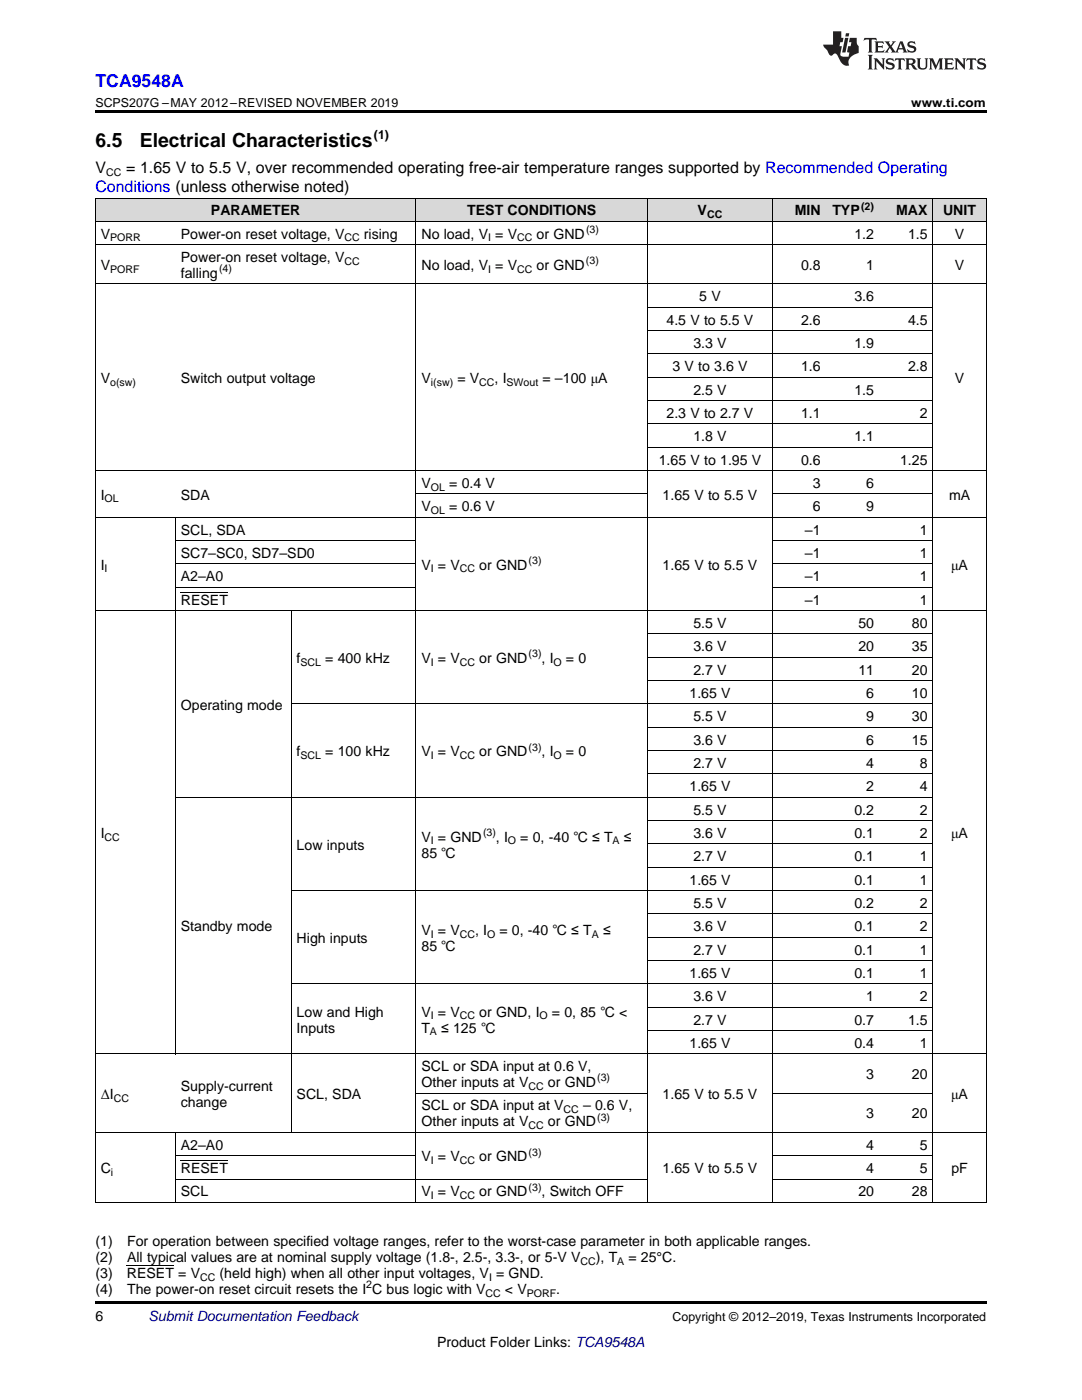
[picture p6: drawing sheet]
<svg xmlns="http://www.w3.org/2000/svg" width="216mm" height="279mm" viewBox="0 0 216 279" stroke-linecap="round" stroke-linejoin="round" font-family="sans-serif">
<defs><g id="words">
<g font-size="3.9">
<text x="19" y="29.3">6.5</text>
<text x="27.9" y="29.3">Electrical Characteristics</text>
</g>
<text font-size="3.5" fill="#00f" x="19" y="17.3">TCA9548A</text>
<g font-size="3.2">
<text x="19" y="34.4">V</text>
<text x="25.2" y="34.4">= 1.65 V to 5.5 V, over recommended operating free-air temperature ranges supported by Recommended Operating</text>
</g>
<text font-size="3.2" fill="#00f" x="19" y="38.3">Conditions (unless otherwise noted)</text>
<g font-size="2.8">
<text x="20.1" y="47.6">V</text>
<text x="36.1" y="47.6">Power-on reset voltage, V</text>
<text x="42.1" y="43">PARAMETER</text>
<text x="72.6" y="47.6">rising</text>
<text x="84.1" y="47.6">No load, V = V</text>
<text x="93.2" y="43">TEST CONDITIONS</text>
<text x="107.1" y="47.6">or GND</text>
<text x="139.2" y="43">V</text>
<text x="158.6" y="43">MIN</text>
<text x="166.1" y="43">TYP</text>
<text x="170.5" y="47.6">1.2</text>
<text x="178.8" y="43">MAX</text>
<text x="181.2" y="47.6">1.5</text>
<text x="188.2" y="43">UNIT</text>
<text x="190.5" y="47.6">V</text>
<text x="20.1" y="53.9">V</text>
<text x="36.1" y="52.3">Power-on reset voltage, V</text>
<text x="84.1" y="53.9">No load, V = V</text>
<text x="107.1" y="53.9">or GND</text>
<text x="159.8" y="53.9">0.8</text>
<text x="172.8" y="53.9">1</text>
<text x="190.5" y="53.9">V</text>
<text x="36.1" y="55.5">falling</text>
<text x="133" y="64.8">4.5 V to 5.5 V</text>
<text x="139.5" y="60.1">5 V</text>
<text x="159.8" y="64.8">2.6</text>
<text x="170.5" y="60.1">3.6</text>
<text x="181.2" y="64.8">4.5</text>
<text x="138.4" y="69.4">3.3 V</text>
<text x="170.5" y="69.4">1.9</text>
<text x="20.1" y="76.4">V</text>
<text x="36.1" y="76.4">Switch output voltage</text>
<text x="84.1" y="76.4">V</text>
<text x="91.3" y="76.4">= V</text>
<text x="98.7" y="76.4">, I</text>
<text x="108.3" y="76.4">= –100 μA</text>
<text x="134.2" y="74.1">3 V to 3.6 V</text>
<text x="159.8" y="74.1">1.6</text>
<text x="181.2" y="74.1">2.8</text>
<text x="190.5" y="76.4">V</text>
<text x="133" y="83.4">2.3 V to 2.7 V</text>
<text x="138.4" y="78.7">2.5 V</text>
<text x="159.8" y="83.4">1.1</text>
<text x="170.5" y="78.7">1.5</text>
<text x="183.5" y="83.4">2</text>
<text x="138.4" y="88.1">1.8 V</text>
<text x="170.5" y="88.1">1.1</text>
<text x="131.4" y="92.7">1.65 V to 1.95 V</text>
<text x="159.8" y="92.7">0.6</text>
<text x="179.6" y="92.7">1.25</text>
<text x="20.1" y="99.7">I</text>
<text x="36.1" y="99.7">SDA</text>
<text x="84.1" y="97.4">V</text>
<text x="89.6" y="97.4">= 0.4 V</text>
<text x="132.2" y="99.7">1.65 V to 5.5 V</text>
<text x="162.2" y="97.4">3</text>
<text x="172.8" y="97.4">6</text>
<text x="189.4" y="99.7">mA</text>
<text x="36.1" y="106.7">SCL, SDA</text>
<text x="84.1" y="102">V</text>
<text x="89.6" y="102">= 0.6 V</text>
<text x="160.6" y="106.7">–1</text>
<text x="162.2" y="102">6</text>
<text x="172.8" y="102">9</text>
<text x="183.5" y="106.7">1</text>
<text x="20.1" y="113.7">I</text>
<text x="36.1" y="111.3">SC7–SC0, SD7–SD0</text>
<text x="84.1" y="113.7">V = V</text>
<text x="95.6" y="113.7">or GND</text>
<text x="132.2" y="113.7">1.65 V to 5.5 V</text>
<text x="160.6" y="111.3">–1</text>
<text x="183.5" y="111.3">1</text>
<text x="189.8" y="113.7">μA</text>
<text x="36.1" y="116">A2–A0</text>
<text x="160.6" y="116">–1</text>
<text x="183.5" y="116">1</text>
<text x="36.1" y="120.7">RESET</text>
<text x="138.4" y="125.3">5.5 V</text>
<text x="160.6" y="120.7">–1</text>
<text x="171.3" y="125.3">50</text>
<text x="182" y="125.3">80</text>
<text x="183.5" y="120.7">1</text>
<text x="138.4" y="130">3.6 V</text>
<text x="171.3" y="130">20</text>
<text x="182" y="130">35</text>
<text x="59.2" y="132.3">f</text>
<text x="64.9" y="132.3">= 400 kHz</text>
<text x="84.1" y="132.3">V = V</text>
<text x="95.6" y="132.3">or GND</text>
<text x="108.1" y="132.3">, I</text>
<text x="112.9" y="132.3">= 0</text>
<text x="138.4" y="134.6">2.7 V</text>
<text x="171.3" y="134.6">11</text>
<text x="182" y="134.6">20</text>
<text x="36.1" y="141.6">Operating mode</text>
<text x="137.6" y="139.3">1.65 V</text>
<text x="138.4" y="143.9">5.5 V</text>
<text x="172.8" y="139.3">6</text>
<text x="172.8" y="143.9">9</text>
<text x="182" y="139.3">10</text>
<text x="182" y="143.9">30</text>
<text x="138.4" y="148.6">3.6 V</text>
<text x="172.8" y="148.6">6</text>
<text x="182" y="148.6">15</text>
<text x="59.2" y="150.9">f</text>
<text x="64.9" y="150.9">= 100 kHz</text>
<text x="84.1" y="150.9">V = V</text>
<text x="95.6" y="150.9">or GND</text>
<text x="108.1" y="150.9">, I</text>
<text x="112.9" y="150.9">= 0</text>
<text x="138.4" y="153.2">2.7 V</text>
<text x="172.8" y="153.2">4</text>
<text x="183.5" y="153.2">8</text>
<text x="137.6" y="157.9">1.65 V</text>
<text x="172.8" y="157.9">2</text>
<text x="183.5" y="157.9">4</text>
<text x="20.1" y="167.2">I</text>
<text x="84.1" y="168">V = GND</text>
<text x="99" y="168">, I</text>
<text x="103.8" y="168">= 0, -40 ℃ ≤ T</text>
<text x="124.5" y="168">≤</text>
<text x="138.4" y="162.6">5.5 V</text>
<text x="138.4" y="167.2">3.6 V</text>
<text x="170.5" y="162.6">0.2</text>
<text x="170.5" y="167.2">0.1</text>
<text x="183.5" y="162.6">2</text>
<text x="183.5" y="167.2">2</text>
<text x="189.8" y="167.2">μA</text>
<text x="59.2" y="169.5">Low inputs</text>
<text x="84.1" y="171.1">85 ℃</text>
<text x="138.4" y="171.9">2.7 V</text>
<text x="170.5" y="171.9">0.1</text>
<text x="183.5" y="171.9">1</text>
<text x="137.6" y="176.5">1.65 V</text>
<text x="170.5" y="176.5">0.1</text>
<text x="183.5" y="176.5">1</text>
<text x="36.1" y="185.8">Standby mode</text>
<text x="138.4" y="181.2">5.5 V</text>
<text x="138.4" y="185.8">3.6 V</text>
<text x="170.5" y="181.2">0.2</text>
<text x="170.5" y="185.8">0.1</text>
<text x="183.5" y="181.2">2</text>
<text x="183.5" y="185.8">2</text>
<text x="59.2" y="188.2">High inputs</text>
<text x="84.1" y="186.6">V = V</text>
<text x="84.1" y="189.8">85 ℃</text>
<text x="94.8" y="186.6">, I</text>
<text x="99.7" y="186.6">= 0, -40 ℃ ≤ T</text>
<text x="120.3" y="186.6">≤</text>
<text x="138.4" y="190.5">2.7 V</text>
<text x="170.5" y="190.5">0.1</text>
<text x="183.5" y="190.5">1</text>
<text x="137.6" y="195.2">1.65 V</text>
<text x="170.5" y="195.2">0.1</text>
<text x="183.5" y="195.2">1</text>
<text x="59.2" y="202.9">Low and High</text>
<text x="84.1" y="202.9">V = V</text>
<text x="95.6" y="202.9">or GND, I</text>
<text x="110.1" y="202.9">= 0, 85 ℃ &lt;</text>
<text x="138.4" y="199.8">3.6 V</text>
<text x="172.8" y="199.8">1</text>
<text x="183.5" y="199.8">2</text>
<text x="59.2" y="206.1">Inputs</text>
<text x="84.1" y="206.1">T</text>
<text x="88.1" y="206.1">≤ 125 ℃</text>
<text x="137.6" y="209.1">1.65 V</text>
<text x="138.4" y="204.5">2.7 V</text>
<text x="170.5" y="204.5">0.7</text>
<text x="170.5" y="209.1">0.4</text>
<text x="181.2" y="204.5">1.5</text>
<text x="183.5" y="209.1">1</text>
<text x="84.1" y="213.8">SCL or SDA input at 0.6 V,</text>
<text x="172.8" y="215.4">3</text>
<text x="182" y="215.4">20</text>
<text x="20.1" y="219.3">ΔI</text>
<text x="36.1" y="217.7">Supply-current</text>
<text x="36.1" y="220.9">change</text>
<text x="59.2" y="219.3">SCL, SDA</text>
<text x="84.1" y="217">Other inputs at V</text>
<text x="84.1" y="221.6">SCL or SDA input at V</text>
<text x="109.3" y="217">or GND</text>
<text x="116.3" y="221.6">– 0.6 V,</text>
<text x="132.2" y="219.3">1.65 V to 5.5 V</text>
<text x="189.8" y="219.3">μA</text>
<text x="84.1" y="224.8">Other inputs at V</text>
<text x="109.3" y="224.8">or GND</text>
<text x="172.8" y="223.2">3</text>
<text x="182" y="223.2">20</text>
<text x="36.1" y="229.4">A2–A0</text>
<text x="84.1" y="231.8">V = V</text>
<text x="95.6" y="231.8">or GND</text>
<text x="172.8" y="229.4">4</text>
<text x="183.5" y="229.4">5</text>
<text x="20.1" y="234.1">C</text>
<text x="36.1" y="234.1">RESET</text>
<text x="36.1" y="238.8">SCL</text>
<text x="84.1" y="238.8">V = V</text>
<text x="95.6" y="238.8">or GND</text>
<text x="108.1" y="238.8">, Switch OFF</text>
<text x="132.2" y="234.1">1.65 V to 5.5 V</text>
<text x="171.3" y="238.8">20</text>
<text x="172.8" y="234.1">4</text>
<text x="182" y="238.8">28</text>
<text x="183.5" y="234.1">5</text>
<text x="189.8" y="234.1">pF</text>
<text x="19" y="248.7">(1)</text>
<text x="19" y="251.9">(2)</text>
<text x="25.4" y="248.7">For operation between specified voltage ranges, refer to the worst-case parameter in both applicable ranges.</text>
<text x="25.4" y="251.9">All typical values are at nominal supply voltage (1.8-, 2.5-, 3.3-, or 5-V V</text>
<text x="118.9" y="251.9">), T</text>
<text x="125.4" y="251.9">= 25°C.</text>
<text x="19" y="255.1">(3)</text>
<text x="25.3" y="255.1">RESET = V</text>
<text x="43.8" y="255.1">(held high) when all other input voltages, V = GND.</text>
<text x="19" y="263.6">6</text>
<text x="19" y="258.2">(4)</text>
<text x="25.4" y="258.2">The power-on reset circuit resets the I C bus logic with V</text>
<text x="100.8" y="258.2">&lt; V</text>
<text x="111" y="258.2">.</text>
<text x="87.2" y="268.9">Product Folder Links: TCA9548A</text>
</g>
<text font-size="2.8" fill="#0000c8" x="29.6" y="263.6">Submit Documentation Feedback</text>
<g font-size="2.5">
<text x="19" y="21.4">SCPS207G –MAY 2012–REVISED NOVEMBER 2019</text>
<text x="181.8" y="21.4">www.ti.com</text>
<text x="74.6" y="27.7">(1)</text>
<text x="134.2" y="263.6">Copyright © 2012–2019, Texas Instruments Incorporated</text>
</g>
<g font-size="2.1">
<text x="21.2" y="35.1">CC</text>
<text x="171.8" y="41.8">(2)</text>
<text x="116.9" y="46.5">(3)</text>
<text x="141.1" y="43.5">CC</text>
<text x="22" y="48.2">PORR</text>
<text x="68.7" y="48.2">CC</text>
<text x="68.7" y="52.8">CC</text>
<text x="97.4" y="48.2">I</text>
<text x="103.2" y="48.2">CC</text>
<text x="116.9" y="52.7">(3)</text>
<text x="22" y="54.4">PORF</text>
<text x="43.7" y="54.3">(4)</text>
<text x="97.4" y="54.4">I</text>
<text x="103.2" y="54.4">CC</text>
<text x="22" y="77">o(sw)</text>
<text x="86" y="77">i(sw)</text>
<text x="95.6" y="77">CC</text>
<text x="101.1" y="77">SWout</text>
<text x="20.9" y="100.3">OL</text>
<text x="86" y="97.9">OL</text>
<text x="86" y="102.6">OL</text>
<text x="105.5" y="112.5">(3)</text>
<text x="20.9" y="114.2">I</text>
<text x="86" y="114.2">I</text>
<text x="91.8" y="114.2">CC</text>
<text x="105.5" y="131.2">(3)</text>
<text x="60" y="132.9">SCL</text>
<text x="86" y="132.9">I</text>
<text x="91.8" y="132.9">CC</text>
<text x="110.5" y="132.9">O</text>
<text x="105.5" y="149.8">(3)</text>
<text x="60" y="151.5">SCL</text>
<text x="86" y="151.5">I</text>
<text x="91.8" y="151.5">CC</text>
<text x="110.5" y="151.5">O</text>
<text x="20.9" y="167.8">CC</text>
<text x="96.4" y="166.8">(3)</text>
<text x="86" y="168.5">I</text>
<text x="101.4" y="168.5">O</text>
<text x="122.2" y="168.5">A</text>
<text x="86" y="187.1">I</text>
<text x="91.8" y="187.1">CC</text>
<text x="97.2" y="187.1">O</text>
<text x="118.1" y="187.1">A</text>
<text x="86" y="203.4">I</text>
<text x="91.8" y="203.4">CC</text>
<text x="107.7" y="203.4">O</text>
<text x="85.8" y="206.6">A</text>
<text x="119.2" y="215.8">(3)</text>
<text x="22.7" y="219.9">CC</text>
<text x="105.4" y="217.5">CC</text>
<text x="105.4" y="225.4">CC</text>
<text x="112.5" y="222.2">CC</text>
<text x="119.2" y="223.7">(3)</text>
<text x="86" y="232.3">I</text>
<text x="91.8" y="232.3">CC</text>
<text x="105.5" y="230.6">(3)</text>
<text x="22.1" y="234.7">i</text>
<text x="86" y="239.3">I</text>
<text x="91.8" y="239.3">CC</text>
<text x="105.5" y="237.6">(3)</text>
<text x="39.9" y="255.6">CC</text>
<text x="73.1" y="257.1">2</text>
<text x="97.6" y="255.6">I</text>
<text x="115.8" y="252.4">CC</text>
<text x="123.2" y="252.4">A</text>
<text x="96.9" y="258.8">CC</text>
<text x="105.1" y="258.8">PORF</text>
</g>
</g></defs>
<g fill="#d8d8d8">
<path d="M19 39.6h16v4.6h-16z"/>
<path d="M35 39.6h23.1v4.6h-23.1z"/>
<path d="M58.1 39.6h24.9v4.6h-24.9z"/>
<path d="M83 39.6h46.3v4.6h-46.3z"/>
<path d="M129.3 39.6h24.9v4.6h-24.9z"/>
<path d="M154.2 39.6h10.6v4.6h-10.6z"/>
<path d="M164.8 39.6h10.7v4.6h-10.7z"/>
<path d="M175.5 39.6h10.7v4.6h-10.7z"/>
<path d="M186.2 39.6h10.6v4.6h-10.6z"/>
</g>
<path d="M19 22h177.8v.5h-177.8zM19 259.7h177.8v.5h-177.8z" fill="#000"/>
<g fill="none" stroke="#000" stroke-width=".2">
<path d="M19 39.5h177.8M19.1 39.5v200.5M83 39.5v200.5M129.2 39.5v200.5M154.1 39.5v200.5M186.1 39.5v200.5M196.8 39.5v200.5M19 56.7h177.8M19 48.8h177.8M19 44.2h177.8M129.3 80h56.9M129.3 75.3h56.9"/>
<path d="M129.3 70.6h56.9M129.3 66h56.9M129.3 61.3h56.9M19 93.9h177.8M83 98.6h46.3M129.3 89.3h56.9M129.3 84.6h56.9M154.2 98.6h32M19 103.2h177.8M35 103.3v107.1M35 117.2h48M35 112.6h48"/>
<path d="M35 107.9h48M154.2 117.2h32M154.2 112.6h32M154.2 107.9h32M19 121.9h177.8M58.1 121.9v104.2M129.3 135.8h56.9M129.3 131.2h56.9M129.3 126.5h56.9M35 159.1h151.2M58.1 140.5h128.1M129.3 154.5h56.9"/>
<path d="M129.3 149.8h56.9M129.3 145.2h56.9M58.1 177.7h128.1M129.3 173.1h56.9M129.3 168.4h56.9M129.3 163.8h56.9M58.1 196.4h128.1M129.3 191.7h56.9M129.3 187.1h56.9M129.3 182.4h56.9M19 210.3h177.8M83 218.2h46.3"/>
<path d="M129.3 205.7h56.9M129.3 201h56.9M154.2 218.2h32M19 240h177.8M19 226h177.8M35 226v14M35 235.3h94.3M35 230.7h48M154.2 235.3h32M154.2 230.7h32"/>
</g>
<g fill="#231f20">
<path d="M172.5 7.6l-.1 .5 .4-.2h.6v.1v2.1l-.2 .4h.9l-.2-.4v-2.1l.1-.1h.5l.5 .2-.2-.5zM174.5 8.3l.2 .3v1.5l-.2 .4h1.8l.2-.6a1.04 1.04 0 0 1-1.3 .2v-.7h.6l.3 .2v-.6l-.3 .2h-.6v-.6l.8-.1 .4 .3-.2-.5zM176.5 8.3l.9 1.1-.9 1.1h.8l-.2-.2 .4-.7 .5 .7-.2 .2h1.5l-.2-.2 .2-.4h.9l.1 .4-.2 .2h1l-.3-.3-.7-1.9h-.5l-.9 2-.8-1 .9-1h-.8l.1 .3-.4 .5-.3-.6 .1-.2zM179.7 8.6l.4 1h-.7zM181.3 8.4a.63 .63 0 0 0-.2 .7 .63 .63 0 0 0 .6 .4l.6 .2 .1 .2a.75 .75 0 0 1-.7 .4 .75 .75 0 0 1-.6-.5l.1 .7 .1-.1a1.11 1.11 0 0 0 1.5-.6 1.13 1.13 0 0 0-1.2-.8l-.1-.4a1.04 1.04 0 0 1 1.2 .2l-.2-.5-.2 .1-.4-.2zM173.2 10.9l.2 .4v2.2l-.2 .4h1l-.3-.4v-2.2l.3-.4zM174.3 11.6l.3 .4v1.5l-.3 .4h.8l-.2-.4v-1.3l1.5 1.7v-1.9l.2-.4h-.7l.2 .4v.9l-1.1-1.3zM177 11.8a.62 .62 0 0 0-.2 .7 .62 .62 0 0 0 .6 .4l.6 .1 .1 .3a.76 .76 0 0 1-.7 .3 .76 .76 0 0 1-.7-.4l.2 .7 .1-.1a1.11 1.11 0 0 0 1.5-.6 1.13 1.13 0 0 0-1.2-.8l-.1-.4a1.04 1.04 0 0 1 1.2 .2l-.2-.6-.2 .1-.5-.1zM178.7 11.6l-.2 .6a.61 .61 0 0 1 .8-.3v1.6l-.2 .4h.9l-.2-.4v-1.6a.63 .63 0 0 1 .7 .3l-.1-.6zM180.6 11.6l.3 .4v1.5l-.3 .4h1l-.2-.2-.1-.8 .6 .2a.76 .76 0 0 0 1.2 .7l-1-1a.58 .58 0 0 0 .6-.5 .58 .58 0 0 0-.5-.6zM181.4 11.9h.1a.45 .45 0 0 1 .5 .1 .45 .45 0 0 1 .1 .5l-.8 .2zM182.9 11.6l.2 .2a2.17 2.17 0 0 0 .3 1.9 .99 .99 0 0 0 1.6-.6v-1.1l.2-.4h-.7l.2 .2a1.92 1.92 0 0 1-.2 1.8 .6 .6 0 0 1-.9-.5v-1.1l.2-.4zM185.4 11.6l.2 .4v1.5l-.2 .4h.7l-.2-.4v-1.4l.8 1.8 .8-1.8v1.4l-.2 .4h.9l-.2-.4v-1.5l.2-.4h-.8l-.6 1.5-.6-1.5zM188.4 11.6l.2 .4v1.5l-.2 .4h1.8l.1-.6a1.04 1.04 0 0 1-1.2 .1v-.6h.5l.4 .2v-.6l-.4 .2h-.5v-.7h.8l.3 .3-.1-.6zM190.5 11.6l.2 .4v1.5l-.2 .4h.7l-.2-.4v-1.3l1.5 1.7v-1.9l.2-.4h-.7l.2 .4v.9l-1.1-1.3zM192.9 11.6l-.1 .6a.61 .61 0 0 1 .7-.3l.1 1.6-.3 .4h1l-.3-.4 .1-1.6a.63 .63 0 0 1 .7 .3l-.1-.6zM195.2 11.8a.62 .62 0 0 0-.2 .7 .62 .62 0 0 0 .6 .4l.6 .1 .1 .3a.76 .76 0 0 1-.7 .3 .76 .76 0 0 1-.6-.4l.1 .7 .1-.1a1.11 1.11 0 0 0 1.6-.6 1.13 1.13 0 0 0-1.3-.8l-.1-.4a1.04 1.04 0 0 1 1.2 .2l-.1-.6-.2 .1-.5-.1z"/>
<path d="M166.2 6.3v2.6h-1.9v.4l.8 .9a.91 .91 0 0 0 1 .8 .56 .56 0 0 1 .5-.3 .56 .56 0 0 1 .5 .3l.4 .8a1.53 1.53 0 0 0 1.9 1.2 1.54 1.54 0 0 1 1-2.1l.9-.3v-1.4a1.52 1.52 0 0 1-.4-1.6h-1.3l-.2 .8h.5l-.2 .8h-.5l-.1 1v.2l.4 .1-.2 .8a1.93 1.93 0 0 1-1.6-.3l.3-1.8h-.5l.2-.8h.4l.2-.8h-.4v-1.3zM168.6 7.6l-.6 2.9h.7l.6-2.9zM168.8 6.6l-.1 .7h.6l.2-.7z"/>
</g>
<path d="M36.1 118.2h9.4M36.1 231.6h9.4M25.3 252.6h9.4" fill="none" stroke="#000" stroke-width=".2"/>
<use href="#words"/>
</svg>
